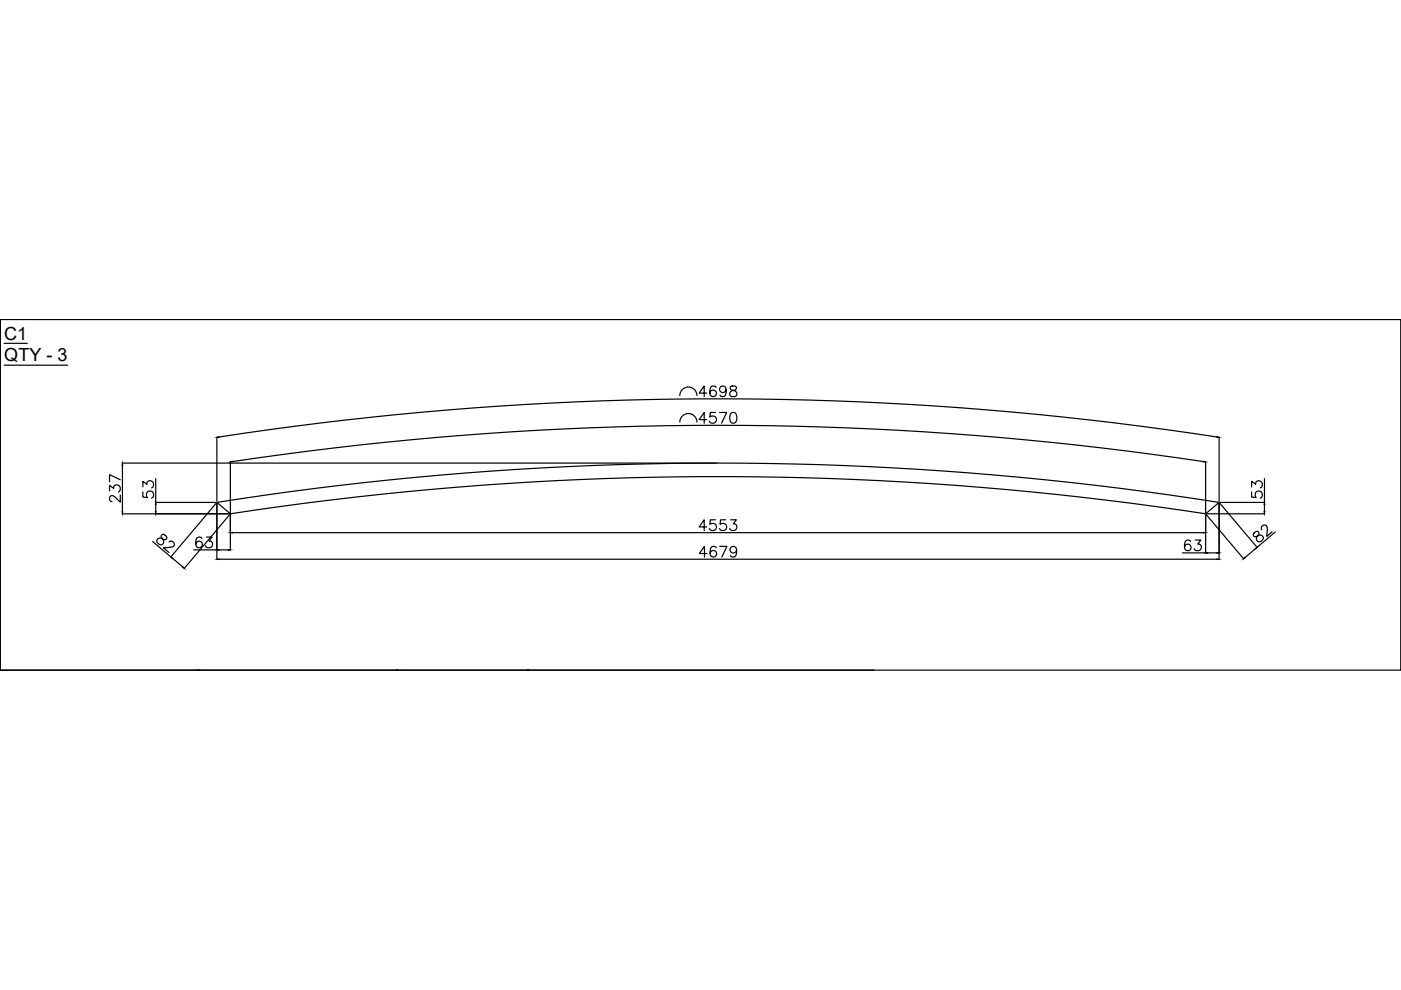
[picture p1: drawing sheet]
<svg xmlns="http://www.w3.org/2000/svg" width="297mm" height="210mm" viewBox="0 0 297 210" stroke-linecap="round" stroke-linejoin="round" font-family="sans-serif">
<defs><g id="words">
<g font-size="3.8">
<text x=".9" y="72">C1</text>
<text x=".9" y="76.6">QTY - 3</text>
<text x=".2" y="145">SP1</text>
<text x="26.4" y="145.5">QTY - 2 SP2</text>
<text x="68.5" y="145.5">QTY - 2 SP3</text>
</g>
</g></defs>
<!-- layer: 0 -->
<g fill="none" stroke="#000" stroke-width=".25">
<path d="M.1 67.7h296.9v74.4h-296.9zM.9 72.8h4.9M.9 77.4h13.4M297 67.7h-296.9v74.4h185.2M297 67.7h.1M297 67.7v74.4M25.9 98.2h126.1M26 98.6v9.9M46 92.7v13.6M46.4 92.7a694.9 694.9 0 0 1 211.6 0M48.8 97.9v10.8M49.3 97.9a692.4 692.4 0 0 1 205.9 0"/>
<path d="M144.1 89.5a1.82 1.82 0 0 1 1.8-1.8 1.82 1.82 0 0 1 1.9 1.8M144.1 83.9a1.82 1.82 0 0 1 1.8-1.8 1.82 1.82 0 0 1 1.9 1.8M149.8 89h-1.6l1.1-1.5v2.2M149.8 83.3h-1.6l1.1-1.5v2.3M151.7 87.5h-1.1l-.1 .9a.8 .8 0 0 1 1.2 0 .8 .8 0 0 1-.2 1.2 .8 .8 0 0 1-1.1-.3M151.8 82.2a.65 .65 0 0 0-.6-.4 .65 .65 0 0 0-.6 .5 1.65 1.65 0 0 0 .2 1.7 .7 .7 0 0 0 1-.3 .7 .7 0 0 0-.4-1 .7 .7 0 0 0-.9 .6M152.6 87.5h1.5l-1.1 2.2M154 82.6a.71 .71 0 0 1-1 .6 .71 .71 0 0 1-.3-1.1 .71 .71 0 0 1 1.1 .1 2.01 2.01 0 0 1-.2 1.8 .68 .68 0 0 1-.9-.2M154.9 81.9a.46 .46 0 0 0 .2 .8 .94 .94 0 0 1 1.1 1 .76 .76 0 0 1-.9 .4 .76 .76 0 0 1-.5-1l1-.4a.46 .46 0 0 0 .2-.8zM155 87.6a.74 .74 0 0 1 1.1 .3 1.87 1.87 0 0 1-.2 1.7 .74 .74 0 0 1-1.1-.3 1.87 1.87 0 0 1 .2-1.7zM255.6 97.9v10.8M258.5 92.7v13.6"/>
<path d="M23.2 104.1v-1.2l.9 .7a.73 .73 0 0 1 .8-.8 .73 .73 0 0 1 .6 1l-.1 .3-.3 .2M25.5 105v1.5l-1.1-1.1a.71 .71 0 0 0-1-.2l-.2 .3v.4l.2 .4 .4 .1M25.5 101.7l-2.3-1.1v1.6M25.9 108.9h22.7M30.3 104.3v1.1l1 .1a.8 .8 0 0 1 0-1.2 .8 .8 0 0 1 1.2 .2 .8 .8 0 0 1-.4 1.1M30.3 103.2v-1.2l.9 .7a.73 .73 0 0 1 .8-.8 .73 .73 0 0 1 .6 1l-.1 .3-.4 .2M32.4 114.8l3.8 3.3M33 106.5h12.8M33 101.5v5M33 107v1.5M34.3 113.4l-.1 .4 .1 .2a.94 .94 0 0 1 .1 1.4 .79 .79 0 0 1-.9-.2 .79 .79 0 0 1 0-1 1.01 1.01 0 0 1 1.2 .2 .46 .46 0 0 0 .7-.4 .85 .85 0 0 0-1.1-.6zM35.9 114.9l.4-.2a.74 .74 0 0 1 .7 .7 .71 .71 0 0 1-.8 .6l-1.5 .2 1.1 .9"/>
<path d="M36.6 118.4l2.1 1.8M41 116.6h5M42.8 114.2a.68 .68 0 0 0-1-.2 1.74 1.74 0 0 0 0 2 .71 .71 0 0 0 1.1-.3 .71 .71 0 0 0-.5-1 .71 .71 0 0 0-.9 .7M43.8 113.9h1.2l-.7 .8a.76 .76 0 0 1 .7 1.1 .76 .76 0 0 1-1.2 .2l-.2-.3M45.8 106.7l-9.6 11.4M46 106.5a680.9 680.9 0 0 1 212.5 0l-2.9 2.4a681.4 681.4 0 0 0-206.8 0zM46 106.7v11.9M46.4 118.6h211.6M46.4 116.6h2M48.7 109.1l-9.7 11.4M48.8 109.2v7.5M49.3 112.9h205.9"/>
<path d="M149.8 111.7h-1.6l1.1-1.5v2.3M149.9 117.4h-1.6l1.1-1.6v2.3M151.7 110.2h-1.1l-.1 1a.8 .8 0 0 1 1.2 0 .8 .8 0 0 1-.1 1.2 .8 .8 0 0 1-1.2-.4M151.8 116.2a.65 .65 0 0 0-.6-.4 .65 .65 0 0 0-.5 .5 1.33 1.33 0 0 0 .5 1.8 .7 .7 0 0 0 .8-.6 .7 .7 0 0 0-.7-.8 .7 .7 0 0 0-.7 .7M152.6 115.8h1.5l-1.1 2.3M153.8 110.2h-1l-.1 1a.8 .8 0 0 1 1.2 0 .8 .8 0 0 1-.2 1.2 .8 .8 0 0 1-1.1-.4M154.9 110.2h1.2l-.6 .9a.73 .73 0 0 1 .7 .8 .73 .73 0 0 1-.9 .6l-.4-.1-.2-.4M156.2 116.6a.71 .71 0 0 1-1 .6 .71 .71 0 0 1-.3-1.1 .71 .71 0 0 1 1.2 .1 2.05 2.05 0 0 1-.3 1.8 .67 .67 0 0 1-.9-.2M250.7 117.2h4.9M252.4 114.8a.65 .65 0 0 0-.6-.3 .65 .65 0 0 0-.6 .4 1.65 1.65 0 0 0 .3 1.8 .7 .7 0 0 0 1-.3 .7 .7 0 0 0-.5-1 .7 .7 0 0 0-.9 .6M253.4 114.5h1.2l-.7 .9a.73 .73 0 0 1 .8 .8 .73 .73 0 0 1-1 .6l-.3-.1-.2-.4M255.6 109.2v8.1"/>
<path d="M255.8 109.1l7.9 9.4M255.8 108.9h12.3M256.1 117.2h1.9M258.5 106.7v11.9M258.6 106.7l8 9.4M258.7 106.5h9.4M265.4 104.3v1.1l.9 .1a.8 .8 0 0 1 0-1.2 .8 .8 0 0 1 1.2 .2 .8 .8 0 0 1-.3 1.1M265.4 103.2v-1.2l.8 .7a.76 .76 0 0 1 1.1-.7 .76 .76 0 0 1 .2 1.2l-.3 .2M265.9 113l-.2 .3a.46 .46 0 0 0 .6 .5 .94 .94 0 0 1 1.5 0 .75 .75 0 0 1-.5 1 .75 .75 0 0 1-.9-.5v-.3a.96 .96 0 0 0 .3-1.3l-.2-.1zM266.2 116.3l-2.2 1.9M267.5 112.3l-.1-.3 .1-.4 .6-.3a.52 .52 0 0 1 .6 .5l-.1 1.9 1.1-1M268.1 101.5v5"/>
<path d="M268.1 107v1.5M270.4 112.8l-3.9 3.2M297 142.1h.1"/>
</g>
<g fill="#000" stroke="#000" stroke-width=".21">
<path d="M26 98.2v.4h-.1zM46 92.7l.4-.1v.1zM48.8 97.9l.5-.1v.2zM255.2 97.8l.4 .1-.4 .1zM258 92.6l.5 .1h-.5zM25.9 108.5h.1v.4zM32.9 108.5h.2l-.1 .4zM33 106.5l.1 .5h-.2zM36.2 118.1l.4 .2-.1 .1zM46 118.6l.4-.1v.1zM46 116.6l.4-.1v.2zM48.4 116.5l.4 .1-.4 .1z"/>
<path d="M48.8 112.9h.5v.1zM255.2 112.9h.4l-.4 .1zM255.6 117.2h.5v.1zM258 118.5l.5 .1h-.5zM258 117.2h.5l-.5 .1zM264 118.1l.1 .1-.4 .3zM266.1 116.3l.4-.3-.3 .4zM268 108.5h.2l-.1 .4zM268.1 106.5l.1 .5h-.2zM38.8 120.1l.3 .4-.4-.2z"/>
<circle cx=".1" cy="142.1" r=".1"/>
<circle cx="42.1" cy="142.1" r=".11"/>
<circle cx="84.1" cy="142.1" r=".11"/>
<circle cx="112" cy="142.1" r=".11"/>
</g>
<use href="#words"/>
</svg>
